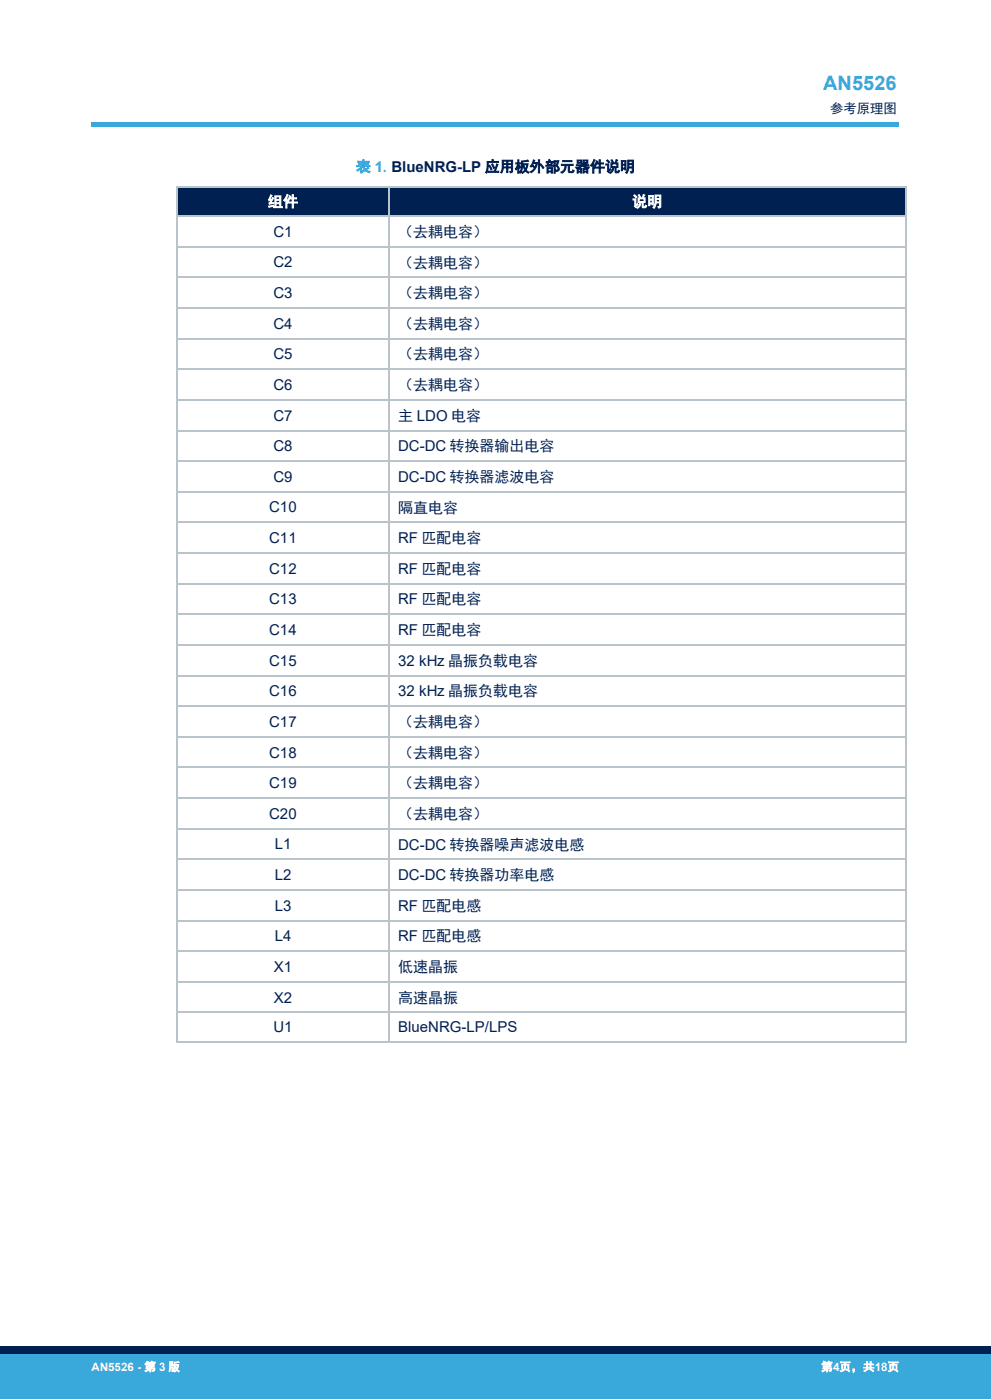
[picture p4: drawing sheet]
<svg xmlns="http://www.w3.org/2000/svg" width="210mm" height="297mm" viewBox="0 0 210 297" stroke-linecap="round" stroke-linejoin="round" font-family="sans-serif">
<defs><g id="words">
<text font-size="4.2" fill="#39a9dc" x="174.5" y="19">AN5526</text>
<text font-size="3.2" fill="#39a9dc" x="75.4" y="36.4">表 1. BlueNRG-LP 应用板外部元器件说明</text>
<g font-size="3.2" fill="#fff">
<text x="56.8" y="43.9">组件</text>
<text x="134" y="43.9">说明</text>
</g>
<g font-size="3.2" fill="#002052">
<text x="58" y="50.2">C1</text>
<text x="84.4" y="50.2">（去耦电容）</text>
<text x="58" y="56.7">C2</text>
<text x="84.4" y="56.8">（去耦电容）</text>
<text x="58" y="63.2">C3</text>
<text x="84.4" y="63.2">（去耦电容）</text>
<text x="58" y="69.7">C4</text>
<text x="84.4" y="69.8">（去耦电容）</text>
<text x="58" y="76.2">C5</text>
<text x="84.4" y="76.2">（去耦电容）</text>
<text x="58" y="82.7">C6</text>
<text x="84.4" y="82.8">（去耦电容）</text>
<text x="58" y="89.2">C7</text>
<text x="84.4" y="89.2">主 LDO 电容</text>
<text x="58" y="95.7">C8</text>
<text x="84.4" y="95.8">DC-DC 转换器输出电容</text>
<text x="58" y="102.2">C9</text>
<text x="84.4" y="102.2">DC-DC 转换器滤波电容</text>
<text x="57.1" y="108.7">C10</text>
<text x="84.4" y="108.8">隔直电容</text>
<text x="57.1" y="115.2">C11</text>
<text x="84.4" y="115.2">RF 匹配电容</text>
<text x="57.1" y="121.7">C12</text>
<text x="84.4" y="121.7">RF 匹配电容</text>
<text x="57.1" y="128.2">C13</text>
<text x="84.4" y="128.2">RF 匹配电容</text>
<text x="57.1" y="134.7">C14</text>
<text x="84.4" y="134.7">RF 匹配电容</text>
<text x="57.1" y="141.2">C15</text>
<text x="84.4" y="141.2">32 kHz 晶振负载电容</text>
<text x="57.1" y="147.7">C16</text>
<text x="84.4" y="147.7">32 kHz 晶振负载电容</text>
<text x="57.1" y="154.2">C17</text>
<text x="84.4" y="154.2">（去耦电容）</text>
<text x="57.1" y="160.7">C18</text>
<text x="84.4" y="160.7">（去耦电容）</text>
<text x="57.1" y="167.2">C19</text>
<text x="84.4" y="167.3">（去耦电容）</text>
<text x="57.1" y="173.7">C20</text>
<text x="84.4" y="173.7">（去耦电容）</text>
<text x="58.3" y="180.2">L1</text>
<text x="84.4" y="180.3">DC-DC 转换器噪声滤波电感</text>
<text x="58.3" y="186.7">L2</text>
<text x="84.4" y="186.7">DC-DC 转换器功率电感</text>
<text x="58.3" y="193.2">L3</text>
<text x="84.4" y="193.3">RF 匹配电感</text>
<text x="58.3" y="199.7">L4</text>
<text x="84.4" y="199.7">RF 匹配电感</text>
<text x="58" y="206.2">X1</text>
<text x="84.4" y="206.2">低速晶振</text>
<text x="58" y="212.7">X2</text>
<text x="84.4" y="212.7">高速晶振</text>
<text x="58" y="219.1">U1</text>
<text x="84.4" y="219.1">BlueNRG-LP/LPS</text>
</g>
<text font-size="2.8" fill="#002052" x="176" y="23.9">参考原理图</text>
<g font-size="2.5" fill="#fff">
<text x="19.4" y="290.8">AN5526 - 第 3 版</text>
<text x="174.1" y="290.8">第4页，共18页</text>
</g>
</g></defs>
<g fill="#39a9dc">
<path d="M19.5 25.8h171.1v1.1h-171.1z" fill-rule="evenodd"/>
<path d="M17.5 287.3h84.3v9.4h-84.3z" fill-rule="evenodd"/>
<path d="M101.8 287.3h90.7v9.4h-90.7z" fill-rule="evenodd"/>
</g>
<g fill="#39a9dc">
<path d="M0 287.3h17.5v9.4h-17.5z"/>
<path d="M1.9 287.3h13.7v3.9h-13.7z"/>
<path d="M19.4 287.3h80.5v4.2h-80.5z"/>
<path d="M19.4 291.5h80.5v5.2h-80.5z"/>
<path d="M103.7 287.3h86.9v4.2h-86.9z"/>
<path d="M192.5 287.3h17.6v9.4h-17.6z"/>
<path d="M194.4 287.3h15.7v2.9h-15.7z"/>
</g>
<path d="M0 285.7h17.5v1.6h-17.5z" fill="#002052"/>
<path d="M0 287.3h17.5" fill="none" stroke="#39a9dc" stroke-width=".21"/>
<path d="M17.5 287.3h1.5z" fill="#39a9dc"/>
<g fill="#002052">
<path d="M17.5 285.7h1.5v1.6h-1.5z" fill-rule="evenodd"/>
<path d="M19 285.7h82.8v1.6h-82.8z" fill-rule="evenodd"/>
</g>
<path d="M19 287.3h82.8" fill="none" stroke="#39a9dc" stroke-width=".21"/>
<path d="M101.8 287.3h1.6z" fill="#39a9dc"/>
<g fill="#002052">
<path d="M101.8 285.7h1.6v1.6h-1.6z" fill-rule="evenodd"/>
<path d="M103.4 285.7h89.1v1.6h-89.1z" fill-rule="evenodd"/>
</g>
<path d="M103.4 287.3h89.1" fill="none" stroke="#39a9dc" stroke-width=".21"/>
<path d="M192.5 287.3h1.6z" fill="#39a9dc"/>
<path d="M192.5 285.7h1.6v1.6h-1.6z" fill-rule="evenodd" fill="#002052"/>
<path d="M194.1 285.7h16v1.6h-16z" fill="#002052"/>
<path d="M194.1 287.3h16" fill="none" stroke="#39a9dc" stroke-width=".21"/>
<g fill="#002052">
<path d="M37.6 39.7h44.8v6h-44.8z" fill-rule="evenodd"/>
<path d="M39.4 40.7h41.2v4.1h-41.2z" fill-rule="evenodd"/>
<path d="M82.6 39.7h109.3v6h-109.3z" fill-rule="evenodd"/>
<path d="M84.4 40.7h105.7v4.1h-105.7z" fill-rule="evenodd"/>
</g>
<path d="M37.4 39.5h.2v.2h-.2z" fill="#b9c4ca"/>
<path d="M37.6 39.6h44.8" fill="none" stroke="#b9c4ca" stroke-width=".25"/>
<path d="M82.4 39.5h.2v.2h-.2z" fill="#b9c4ca"/>
<path d="M82.6 39.6h109.3" fill="none" stroke="#b9c4ca" stroke-width=".25"/>
<path d="M191.9 39.5h.2v.2h-.2z" fill="#b9c4ca"/>
<path d="M37.5 39.7v6M82.5 39.7v6M192 39.7v6" fill="none" stroke="#b9c4ca" stroke-width=".25"/>
<path d="M37.4 45.7h.2v.3h-.2z" fill="#b9c4ca"/>
<path d="M37.6 45.8h44.8" fill="none" stroke="#b9c4ca" stroke-width=".25"/>
<path d="M82.4 45.7h.2v.3h-.2z" fill="#b9c4ca"/>
<path d="M82.6 45.8h109.3" fill="none" stroke="#b9c4ca" stroke-width=".25"/>
<path d="M191.9 45.7h.2v.3h-.2z" fill="#b9c4ca"/>
<path d="M37.5 46v6.2M82.5 46v6.2M192 46v6.2" fill="none" stroke="#b9c4ca" stroke-width=".25"/>
<path d="M37.4 52.2h.2v.3h-.2z" fill="#b9c4ca"/>
<path d="M37.6 52.3h44.8" fill="none" stroke="#b9c4ca" stroke-width=".25"/>
<path d="M82.4 52.2h.2v.3h-.2z" fill="#b9c4ca"/>
<path d="M82.6 52.3h109.3" fill="none" stroke="#b9c4ca" stroke-width=".25"/>
<path d="M191.9 52.2h.2v.3h-.2z" fill="#b9c4ca"/>
<path d="M37.5 52.5v6.2M82.5 52.5v6.2M192 52.5v6.2" fill="none" stroke="#b9c4ca" stroke-width=".25"/>
<path d="M37.4 58.7h.2v.3h-.2z" fill="#b9c4ca"/>
<path d="M37.6 58.8h44.8" fill="none" stroke="#b9c4ca" stroke-width=".25"/>
<path d="M82.4 58.7h.2v.3h-.2z" fill="#b9c4ca"/>
<path d="M82.6 58.8h109.3" fill="none" stroke="#b9c4ca" stroke-width=".25"/>
<path d="M191.9 58.7h.2v.3h-.2z" fill="#b9c4ca"/>
<path d="M37.5 59v6.2M82.5 59v6.2M192 59v6.2" fill="none" stroke="#b9c4ca" stroke-width=".25"/>
<path d="M37.4 65.2h.2v.3h-.2z" fill="#b9c4ca"/>
<path d="M37.6 65.4h44.8" fill="none" stroke="#b9c4ca" stroke-width=".25"/>
<path d="M82.4 65.2h.2v.3h-.2z" fill="#b9c4ca"/>
<path d="M82.6 65.4h109.3" fill="none" stroke="#b9c4ca" stroke-width=".25"/>
<path d="M191.9 65.2h.2v.3h-.2z" fill="#b9c4ca"/>
<path d="M37.5 65.5v6.2M82.5 65.5v6.2M192 65.5v6.2" fill="none" stroke="#b9c4ca" stroke-width=".25"/>
<path d="M37.4 71.7h.2v.3h-.2z" fill="#b9c4ca"/>
<path d="M37.6 71.8h44.8" fill="none" stroke="#b9c4ca" stroke-width=".25"/>
<path d="M82.4 71.7h.2v.3h-.2z" fill="#b9c4ca"/>
<path d="M82.6 71.8h109.3" fill="none" stroke="#b9c4ca" stroke-width=".25"/>
<path d="M191.9 71.7h.2v.3h-.2z" fill="#b9c4ca"/>
<path d="M37.5 72v6.2M82.5 72v6.2M192 72v6.2" fill="none" stroke="#b9c4ca" stroke-width=".25"/>
<path d="M37.4 78.2h.2v.3h-.2z" fill="#b9c4ca"/>
<path d="M37.6 78.4h44.8" fill="none" stroke="#b9c4ca" stroke-width=".25"/>
<path d="M82.4 78.2h.2v.3h-.2z" fill="#b9c4ca"/>
<path d="M82.6 78.4h109.3" fill="none" stroke="#b9c4ca" stroke-width=".25"/>
<path d="M191.9 78.2h.2v.3h-.2z" fill="#b9c4ca"/>
<path d="M37.5 78.5v6.2M82.5 78.5v6.2M192 78.5v6.2" fill="none" stroke="#b9c4ca" stroke-width=".25"/>
<path d="M37.4 84.7h.2v.3h-.2z" fill="#b9c4ca"/>
<path d="M37.6 84.8h44.8" fill="none" stroke="#b9c4ca" stroke-width=".25"/>
<path d="M82.4 84.7h.2v.3h-.2z" fill="#b9c4ca"/>
<path d="M82.6 84.8h109.3" fill="none" stroke="#b9c4ca" stroke-width=".25"/>
<path d="M191.9 84.7h.2v.3h-.2z" fill="#b9c4ca"/>
<path d="M37.5 85v6.2M82.5 85v6.2M192 85v6.2" fill="none" stroke="#b9c4ca" stroke-width=".25"/>
<path d="M37.4 91.2h.2v.3h-.2z" fill="#b9c4ca"/>
<path d="M37.6 91.4h44.8" fill="none" stroke="#b9c4ca" stroke-width=".25"/>
<path d="M82.4 91.2h.2v.3h-.2z" fill="#b9c4ca"/>
<path d="M82.6 91.4h109.3" fill="none" stroke="#b9c4ca" stroke-width=".25"/>
<path d="M191.9 91.2h.2v.3h-.2z" fill="#b9c4ca"/>
<path d="M37.5 91.5v6.2M82.5 91.5v6.2M192 91.5v6.2" fill="none" stroke="#b9c4ca" stroke-width=".25"/>
<path d="M37.4 97.7h.2v.3h-.2z" fill="#b9c4ca"/>
<path d="M37.6 97.8h44.8" fill="none" stroke="#b9c4ca" stroke-width=".25"/>
<path d="M82.4 97.7h.2v.3h-.2z" fill="#b9c4ca"/>
<path d="M82.6 97.8h109.3" fill="none" stroke="#b9c4ca" stroke-width=".25"/>
<path d="M191.9 97.7h.2v.3h-.2z" fill="#b9c4ca"/>
<path d="M37.5 98v6.2M82.5 98v6.2M192 98v6.2" fill="none" stroke="#b9c4ca" stroke-width=".25"/>
<path d="M37.4 104.2h.2v.3h-.2z" fill="#b9c4ca"/>
<path d="M37.6 104.4h44.8" fill="none" stroke="#b9c4ca" stroke-width=".25"/>
<path d="M82.4 104.2h.2v.3h-.2z" fill="#b9c4ca"/>
<path d="M82.6 104.4h109.3" fill="none" stroke="#b9c4ca" stroke-width=".25"/>
<path d="M191.9 104.2h.2v.3h-.2z" fill="#b9c4ca"/>
<path d="M37.5 104.5v6.2M82.5 104.5v6.2M192 104.5v6.2" fill="none" stroke="#b9c4ca" stroke-width=".25"/>
<path d="M37.4 110.7h.2v.3h-.2z" fill="#b9c4ca"/>
<path d="M37.6 110.8h44.8" fill="none" stroke="#b9c4ca" stroke-width=".25"/>
<path d="M82.4 110.7h.2v.3h-.2z" fill="#b9c4ca"/>
<path d="M82.6 110.8h109.3" fill="none" stroke="#b9c4ca" stroke-width=".25"/>
<path d="M191.9 110.7h.2v.3h-.2z" fill="#b9c4ca"/>
<path d="M37.5 111v6.2M82.5 111v6.2M192 111v6.2" fill="none" stroke="#b9c4ca" stroke-width=".25"/>
<path d="M37.4 117.2h.2v.3h-.2z" fill="#b9c4ca"/>
<path d="M37.6 117.3h44.8" fill="none" stroke="#b9c4ca" stroke-width=".25"/>
<path d="M82.4 117.2h.2v.3h-.2z" fill="#b9c4ca"/>
<path d="M82.6 117.3h109.3" fill="none" stroke="#b9c4ca" stroke-width=".25"/>
<path d="M191.9 117.2h.2v.3h-.2z" fill="#b9c4ca"/>
<path d="M37.5 117.5v6.2M82.5 117.5v6.2M192 117.5v6.2" fill="none" stroke="#b9c4ca" stroke-width=".25"/>
<path d="M37.4 123.7h.2v.3h-.2z" fill="#b9c4ca"/>
<path d="M37.6 123.8h44.8" fill="none" stroke="#b9c4ca" stroke-width=".25"/>
<path d="M82.4 123.7h.2v.3h-.2z" fill="#b9c4ca"/>
<path d="M82.6 123.8h109.3" fill="none" stroke="#b9c4ca" stroke-width=".25"/>
<path d="M191.9 123.7h.2v.3h-.2z" fill="#b9c4ca"/>
<path d="M37.5 124v6.2M82.5 124v6.2M192 124v6.2" fill="none" stroke="#b9c4ca" stroke-width=".25"/>
<path d="M37.4 130.2h.2v.3h-.2z" fill="#b9c4ca"/>
<path d="M37.6 130.3h44.8" fill="none" stroke="#b9c4ca" stroke-width=".25"/>
<path d="M82.4 130.2h.2v.3h-.2z" fill="#b9c4ca"/>
<path d="M82.6 130.3h109.3" fill="none" stroke="#b9c4ca" stroke-width=".25"/>
<path d="M191.9 130.2h.2v.3h-.2z" fill="#b9c4ca"/>
<path d="M37.5 130.5v6.2M82.5 130.5v6.2M192 130.5v6.2" fill="none" stroke="#b9c4ca" stroke-width=".25"/>
<path d="M37.4 136.7h.2v.2h-.2z" fill="#b9c4ca"/>
<path d="M37.6 136.8h44.8" fill="none" stroke="#b9c4ca" stroke-width=".25"/>
<path d="M82.4 136.7h.2v.2h-.2z" fill="#b9c4ca"/>
<path d="M82.6 136.8h109.3" fill="none" stroke="#b9c4ca" stroke-width=".25"/>
<path d="M191.9 136.7h.2v.2h-.2z" fill="#b9c4ca"/>
<path d="M37.5 136.9v6.3M82.5 136.9v6.3M192 136.9v6.3" fill="none" stroke="#b9c4ca" stroke-width=".25"/>
<path d="M37.4 143.2h.2v.3h-.2z" fill="#b9c4ca"/>
<path d="M37.6 143.3h44.8" fill="none" stroke="#b9c4ca" stroke-width=".25"/>
<path d="M82.4 143.2h.2v.3h-.2z" fill="#b9c4ca"/>
<path d="M82.6 143.3h109.3" fill="none" stroke="#b9c4ca" stroke-width=".25"/>
<path d="M191.9 143.2h.2v.3h-.2z" fill="#b9c4ca"/>
<path d="M37.5 143.5v6.2M82.5 143.5v6.2M192 143.5v6.2" fill="none" stroke="#b9c4ca" stroke-width=".25"/>
<path d="M37.4 149.7h.2v.2h-.2z" fill="#b9c4ca"/>
<path d="M37.6 149.8h44.8" fill="none" stroke="#b9c4ca" stroke-width=".25"/>
<path d="M82.4 149.7h.2v.2h-.2z" fill="#b9c4ca"/>
<path d="M82.6 149.8h109.3" fill="none" stroke="#b9c4ca" stroke-width=".25"/>
<path d="M191.9 149.7h.2v.2h-.2z" fill="#b9c4ca"/>
<path d="M37.5 149.9v6.3M82.5 149.9v6.3M192 149.9v6.3" fill="none" stroke="#b9c4ca" stroke-width=".25"/>
<path d="M37.4 156.2h.2v.3h-.2z" fill="#b9c4ca"/>
<path d="M37.6 156.3h44.8" fill="none" stroke="#b9c4ca" stroke-width=".25"/>
<path d="M82.4 156.2h.2v.3h-.2z" fill="#b9c4ca"/>
<path d="M82.6 156.3h109.3" fill="none" stroke="#b9c4ca" stroke-width=".25"/>
<path d="M191.9 156.2h.2v.3h-.2z" fill="#b9c4ca"/>
<path d="M37.5 156.5v6.2M82.5 156.5v6.2M192 156.5v6.2" fill="none" stroke="#b9c4ca" stroke-width=".25"/>
<path d="M37.4 162.7h.2v.2h-.2z" fill="#b9c4ca"/>
<path d="M37.6 162.8h44.8" fill="none" stroke="#b9c4ca" stroke-width=".25"/>
<path d="M82.4 162.7h.2v.2h-.2z" fill="#b9c4ca"/>
<path d="M82.6 162.8h109.3" fill="none" stroke="#b9c4ca" stroke-width=".25"/>
<path d="M191.9 162.7h.2v.2h-.2z" fill="#b9c4ca"/>
<path d="M37.5 162.9v6.3M82.5 162.9v6.3M192 162.9v6.3" fill="none" stroke="#b9c4ca" stroke-width=".25"/>
<path d="M37.4 169.2h.2v.3h-.2z" fill="#b9c4ca"/>
<path d="M37.6 169.3h44.8" fill="none" stroke="#b9c4ca" stroke-width=".25"/>
<path d="M82.4 169.2h.2v.3h-.2z" fill="#b9c4ca"/>
<path d="M82.6 169.3h109.3" fill="none" stroke="#b9c4ca" stroke-width=".25"/>
<path d="M191.9 169.2h.2v.3h-.2z" fill="#b9c4ca"/>
<path d="M37.5 169.5v6.2M82.5 169.5v6.2M192 169.5v6.2" fill="none" stroke="#b9c4ca" stroke-width=".25"/>
<path d="M37.4 175.7h.2v.2h-.2z" fill="#b9c4ca"/>
<path d="M37.6 175.8h44.8" fill="none" stroke="#b9c4ca" stroke-width=".25"/>
<path d="M82.4 175.7h.2v.2h-.2z" fill="#b9c4ca"/>
<path d="M82.6 175.8h109.3" fill="none" stroke="#b9c4ca" stroke-width=".25"/>
<path d="M191.9 175.7h.2v.2h-.2z" fill="#b9c4ca"/>
<path d="M37.5 175.9v6.3M82.5 175.9v6.3M192 175.9v6.3" fill="none" stroke="#b9c4ca" stroke-width=".25"/>
<path d="M37.4 182.2h.2v.3h-.2z" fill="#b9c4ca"/>
<path d="M37.6 182.3h44.8" fill="none" stroke="#b9c4ca" stroke-width=".25"/>
<path d="M82.4 182.2h.2v.3h-.2z" fill="#b9c4ca"/>
<path d="M82.6 182.3h109.3" fill="none" stroke="#b9c4ca" stroke-width=".25"/>
<path d="M191.9 182.2h.2v.3h-.2z" fill="#b9c4ca"/>
<path d="M37.5 182.5v6.2M82.5 182.5v6.2M192 182.5v6.2" fill="none" stroke="#b9c4ca" stroke-width=".25"/>
<path d="M37.4 188.7h.2v.2h-.2z" fill="#b9c4ca"/>
<path d="M37.6 188.8h44.8" fill="none" stroke="#b9c4ca" stroke-width=".25"/>
<path d="M82.4 188.7h.2v.2h-.2z" fill="#b9c4ca"/>
<path d="M82.6 188.8h109.3" fill="none" stroke="#b9c4ca" stroke-width=".25"/>
<path d="M191.9 188.7h.2v.2h-.2z" fill="#b9c4ca"/>
<path d="M37.5 188.9v6.3M82.5 188.9v6.3M192 188.9v6.3" fill="none" stroke="#b9c4ca" stroke-width=".25"/>
<path d="M37.4 195.2h.2v.3h-.2z" fill="#b9c4ca"/>
<path d="M37.6 195.3h44.8" fill="none" stroke="#b9c4ca" stroke-width=".25"/>
<path d="M82.4 195.2h.2v.3h-.2z" fill="#b9c4ca"/>
<path d="M82.6 195.3h109.3" fill="none" stroke="#b9c4ca" stroke-width=".25"/>
<path d="M191.9 195.2h.2v.3h-.2z" fill="#b9c4ca"/>
<path d="M37.5 195.5v6.2M82.5 195.5v6.2M192 195.5v6.2" fill="none" stroke="#b9c4ca" stroke-width=".25"/>
<path d="M37.4 201.7h.2v.2h-.2z" fill="#b9c4ca"/>
<path d="M37.6 201.8h44.8" fill="none" stroke="#b9c4ca" stroke-width=".25"/>
<path d="M82.4 201.7h.2v.2h-.2z" fill="#b9c4ca"/>
<path d="M82.6 201.8h109.3" fill="none" stroke="#b9c4ca" stroke-width=".25"/>
<path d="M191.9 201.7h.2v.2h-.2z" fill="#b9c4ca"/>
<path d="M37.5 201.9v6.3M82.5 201.9v6.3M192 201.9v6.3" fill="none" stroke="#b9c4ca" stroke-width=".25"/>
<path d="M37.4 208.2h.2v.2h-.2z" fill="#b9c4ca"/>
<path d="M37.6 208.3h44.8" fill="none" stroke="#b9c4ca" stroke-width=".25"/>
<path d="M82.4 208.2h.2v.2h-.2z" fill="#b9c4ca"/>
<path d="M82.6 208.3h109.3" fill="none" stroke="#b9c4ca" stroke-width=".25"/>
<path d="M191.9 208.2h.2v.2h-.2z" fill="#b9c4ca"/>
<path d="M37.5 208.4v6.3M82.5 208.4v6.3M192 208.4v6.3" fill="none" stroke="#b9c4ca" stroke-width=".25"/>
<path d="M37.4 214.7h.2v.2h-.2z" fill="#b9c4ca"/>
<path d="M37.6 214.8h44.8" fill="none" stroke="#b9c4ca" stroke-width=".25"/>
<path d="M82.4 214.7h.2v.2h-.2z" fill="#b9c4ca"/>
<path d="M82.6 214.8h109.3" fill="none" stroke="#b9c4ca" stroke-width=".25"/>
<path d="M191.9 214.7h.2v.2h-.2z" fill="#b9c4ca"/>
<path d="M37.5 214.9v6.1" fill="none" stroke="#b9c4ca" stroke-width=".25"/>
<path d="M37.4 221h.2v.2h-.2z" fill="#b9c4ca"/>
<path d="M82.5 214.9v6.1M37.6 221.1h44.8" fill="none" stroke="#b9c4ca" stroke-width=".25"/>
<path d="M82.4 221h.2v.2h-.2z" fill="#b9c4ca"/>
<path d="M192 214.9v6.1M82.6 221.1h109.3" fill="none" stroke="#b9c4ca" stroke-width=".25"/>
<path d="M191.9 221h.2v.2h-.2z" fill="#b9c4ca"/>
<use href="#words"/>
</svg>
